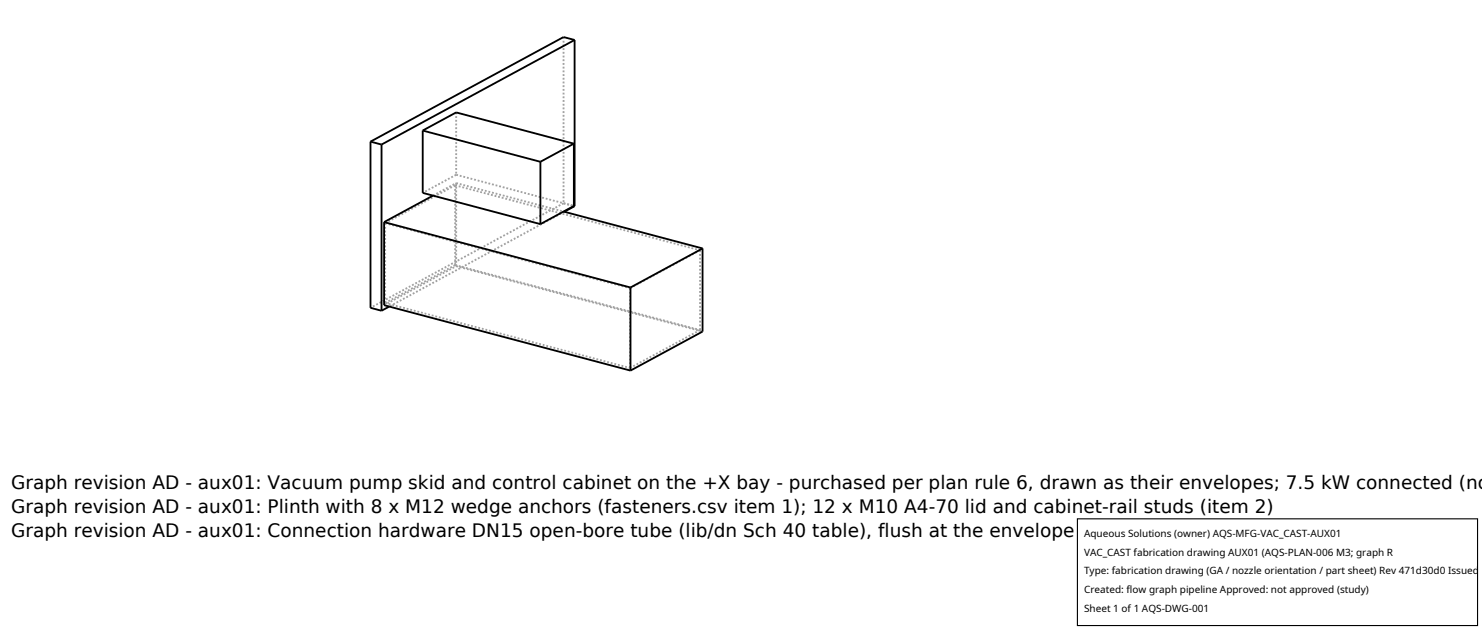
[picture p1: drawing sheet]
<svg xmlns="http://www.w3.org/2000/svg" width="212mm" height="90mm" viewBox="0 0 212 90" stroke-linecap="round" stroke-linejoin="round" font-family="sans-serif">
<defs><g id="words">
<g font-size="2.6">
<text x="1.6" y="69.8">Graph revision AD - aux01: Vacuum pump skid and control cabinet on the +X bay - purchased per plan rule 6, drawn as their envelopes; 7.5 kW connected (no</text>
<text x="1.6" y="73.3">Graph revision AD - aux01: Plinth with 8 x M12 wedge anchors (fasteners.csv item 1); 12 x M10 A4-70 lid and cabinet-rail studs (item 2)</text>
<text x="1.6" y="76.7">Graph revision AD - aux01: Connection hardware DN15 open-bore tube (lib/dn Sch 40 table), flush at the envelope faces</text>
</g>
<g font-size="1.4">
<text x="154.8" y="76.6">Aqueous Solutions (owner) AQS-MFG-VAC_CAST-AUX01</text>
<text x="154.8" y="79.3">VAC_CAST fabrication drawing AUX01 (AQS-PLAN-006 M3; graph R</text>
<text x="154.8" y="82">Type: fabrication drawing (GA / nozzle orientation / part sheet) Rev 471d30d0 Issued</text>
<text x="154.8" y="84.7">Created: flow graph pipeline Approved: not approved (study)</text>
<text x="154.8" y="87.4">Sheet 1 of 1 AQS-DWG-001</text>
</g>
</g></defs>
<g fill="none" stroke="#a0a0a0" stroke-width=".26" stroke-dasharray=".3 .3" stroke-linecap="butt">
<path d="M65.2 16.1v8.9M80.5 5.3v23.7M55 31.9v11.4M55 31.9l10-5.4M55 31.9l35 9.3M61.8 27.9l3.4-1.8M65 26.5v11.3M65 26.5l35 9.2M65 37.8l35 9.3M65.2 25l-4.8 2.5M65.2 26.1v11.9M65.2 25l16.8 4.4"/>
<path d="M65.2 26.1l15.3 4.1M65.2 38l35.1 9.3M80.5 29l1.6 .4M80.5 29l-27.6 15M80.6 30.2l-25 13.6M100 35.7v11.4M100 35.7l-10 5.5M54.9 43.6l10.3-5.6M55 43.3l10-5.5M55 43.3l35 9.2M90 41.2v11.3M100 47.1l-10 5.4"/>
</g>
<g fill="none" stroke="#000" stroke-width=".26">
<path d="M60.4 18.6l4.8-2.5 16.8 4.4M60.4 18.6v8.9l16.8 4.5M60.4 18.6l16.8 4.5M82.1 5.7l-1.6-.4-27.6 14.9M82.1 5.7v23.7l-1.5 .8M82.1 5.7l-27.6 14.9M52.9 20.2l1.6 .4M52.9 20.2v23.8l1.6 .4M54.5 20.6v23.8M54.9 31.7v11.9l35.1 9.3M54.9 31.7l35.1 9.4M61.8 27.9l-6.9 3.8"/>
<path d="M77.2 23.1v8.9M80.5 30.2l19.8 5.3M82 20.5v8.9l-4.8 2.6M82 20.5l-4.8 2.6M100.3 35.5l-10.3 5.6M100.3 35.5v11.8l-10.3 5.6M55.6 43.8l-1.1 .6M90 41.1v11.8"/>
</g>
<path d="M153.9 74.1h57.1v15.2h-57.1z" fill="#fff" stroke="#000" stroke-width=".16"/>
<use href="#words"/>
</svg>
